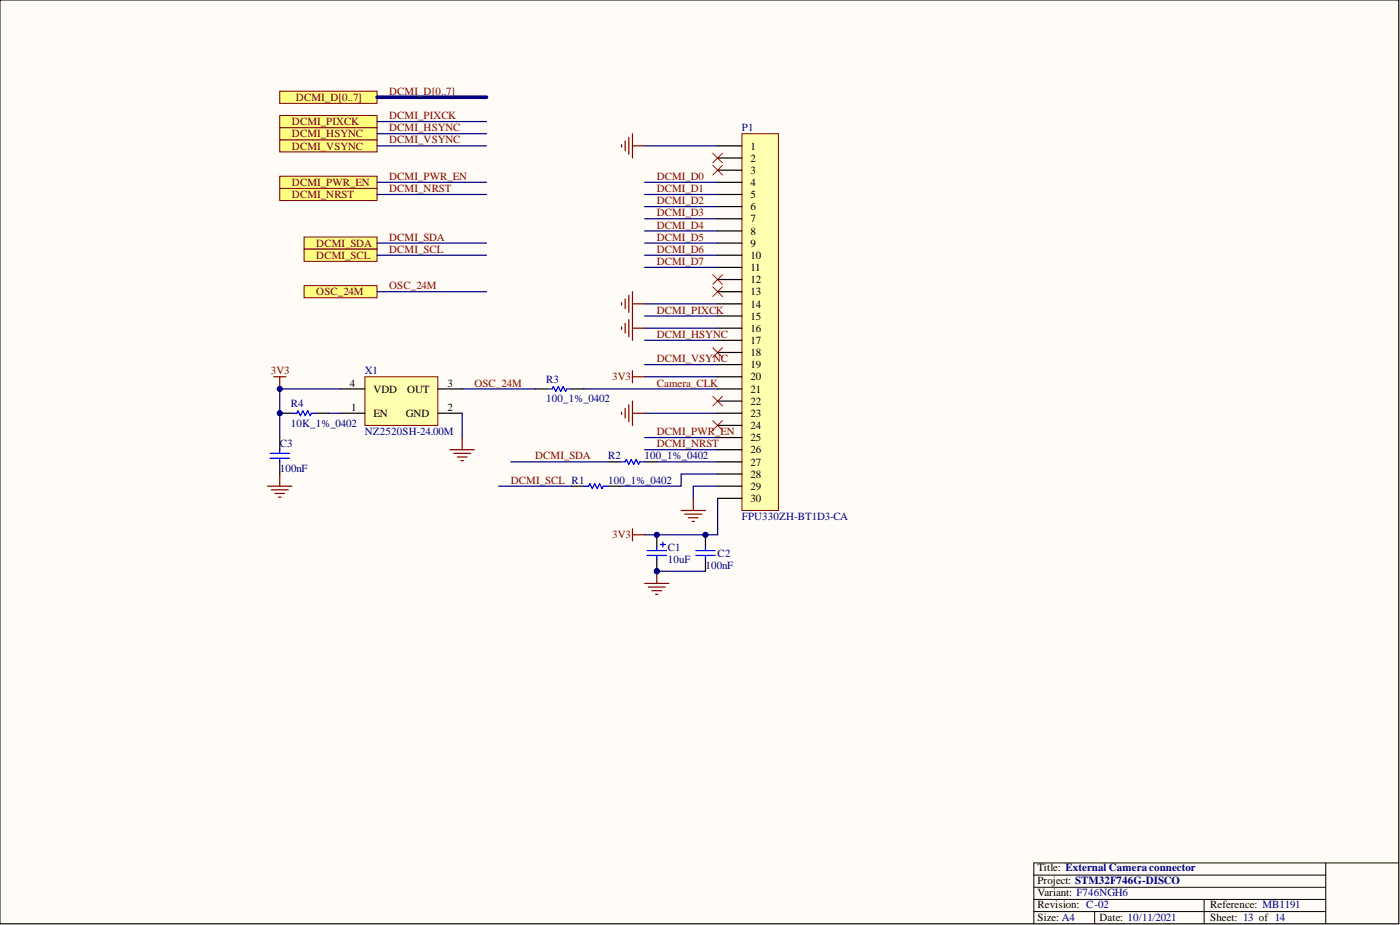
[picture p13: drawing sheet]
<svg xmlns="http://www.w3.org/2000/svg" width="292mm" height="193mm" viewBox="0 0 292 193" stroke-linecap="round" stroke-linejoin="round" font-family="sans-serif">
<defs><g id="words">
<g font-size="2.3" fill="#800000">
<text x="61.8" y="21">DCMI_D[0..7]</text>
<text x="81.2" y="19.8">DCMI_D[0..7]</text>
<text x="60.9" y="28.7">DCMI_HSYNC</text>
<text x="60.9" y="26.1">DCMI_PIXCK</text>
<text x="81.2" y="27.4">DCMI_HSYNC</text>
<text x="81.2" y="29.9">DCMI_VSYNC</text>
<text x="81.2" y="24.8">DCMI_PIXCK</text>
<text x="60.9" y="31.2">DCMI_VSYNC</text>
<text x="60.9" y="41.3">DCMI_NRST</text>
<text x="60.9" y="38.8">DCMI_PWR_EN</text>
<text x="81.2" y="37.5">DCMI_PWR_EN</text>
<text x="81.2" y="40.1">DCMI_NRST</text>
<text x="137" y="37.5">DCMI_D0</text>
<text x="137" y="40.1">DCMI_D1</text>
<text x="137" y="42.6">DCMI_D2</text>
<text x="137" y="45.1">DCMI_D3</text>
<text x="137" y="47.7">DCMI_D4</text>
<text x="66" y="51.5">DCMI_SDA</text>
<text x="81.2" y="52.7">DCMI_SCL</text>
<text x="81.2" y="50.2">DCMI_SDA</text>
<text x="137" y="50.2">DCMI_D5</text>
<text x="137" y="52.7">DCMI_D6</text>
<text x="66" y="54">DCMI_SCL</text>
<text x="137" y="55.3">DCMI_D7</text>
<text x="66" y="61.6">OSC_24M</text>
<text x="81.2" y="60.3">OSC_24M</text>
<text x="137" y="65.4">DCMI_PIXCK</text>
<text x="137" y="70.5">DCMI_HSYNC</text>
<text x="137" y="75.6">DCMI_VSYNC</text>
<text x="56.5" y="78.1">3V3</text>
<text x="99" y="80.6">OSC_24M</text>
<text x="127.7" y="79.4">3V3</text>
<text x="137" y="80.6">Camera_CLK</text>
<text x="111.7" y="95.8">DCMI_SDA</text>
<text x="137" y="90.8">DCMI_PWR_EN</text>
<text x="137" y="93.3">DCMI_NRST</text>
<text x="106.6" y="100.9">DCMI_SCL R1</text>
<text x="127.7" y="112.3">3V3</text>
</g>
<g font-size="2.3" fill="#000080">
<text x="154.8" y="27.4">P1</text>
<text x="76.1" y="78.1">X1</text>
<text x="113.9" y="79.9">R3</text>
<text x="113.9" y="83.9">100_1%_0402</text>
<text x="60.7" y="84.9">R4</text>
<text x="60.7" y="89">10K_1%_0402</text>
<text x="58.4" y="93.3">C3</text>
<text x="76.1" y="90.8">NZ2520SH-24.00M</text>
<text x="126.9" y="95.8">R2</text>
<text x="134.5" y="95.8">100_1%_0402</text>
<text x="58.4" y="98.4">100nF</text>
<text x="126.9" y="100.9">100_1%_0402</text>
<text x="154.8" y="108.5">FPU330ZH-BT1D3-CA</text>
<text x="139.3" y="114.9">C1</text>
<text x="139.3" y="117.4">10uF</text>
<text x="147.2" y="118.7">100nF</text>
<text x="149.7" y="116.1">C2</text>
</g>
<g font-size="2.3">
<text x="156.6" y="31.2">1</text>
<text x="156.6" y="33.7">2</text>
<text x="156.6" y="36.3">3</text>
<text x="156.6" y="38.8">4</text>
<text x="156.6" y="41.3">5</text>
<text x="156.6" y="43.9">6</text>
<text x="156.6" y="46.4">7</text>
<text x="156.6" y="48.9">8</text>
<text x="156.6" y="51.5">9</text>
<text x="156.6" y="54">10</text>
<text x="156.6" y="56.5">11</text>
<text x="156.6" y="59.1">12</text>
<text x="156.6" y="61.6">13</text>
<text x="156.6" y="64.2">14</text>
<text x="156.6" y="66.7">15</text>
<text x="156.6" y="69.2">16</text>
<text x="156.6" y="71.8">17</text>
<text x="156.6" y="74.3">18</text>
<text x="156.6" y="76.8">19</text>
<text x="73" y="80.6">4</text>
<text x="77.9" y="81.9">VDD</text>
<text x="84.9" y="81.9">OUT</text>
<text x="93.4" y="80.6">3</text>
<text x="156.6" y="79.4">20</text>
<text x="156.6" y="81.9">21</text>
<text x="73.3" y="85.7">1</text>
<text x="77.9" y="87">EN</text>
<text x="84.7" y="87">GND</text>
<text x="93.4" y="85.7">2</text>
<text x="156.6" y="84.4">22</text>
<text x="156.6" y="87">23</text>
<text x="156.6" y="89.5">24</text>
<text x="156.6" y="92">25</text>
<text x="156.6" y="94.6">26</text>
<text x="156.6" y="97.1">27</text>
<text x="156.6" y="99.6">28</text>
<text x="156.6" y="102.2">29</text>
<text x="156.6" y="104.7">30</text>
<text x="216.5" y="181.8">Title: External Camera connector</text>
<text x="216.5" y="184.3">Project: STM32F746G-DISCO</text>
<text x="216.5" y="189.4">Revision: C-02</text>
<text x="216.5" y="186.9">Variant: F746NGH6</text>
<text x="252.5" y="189.4">Reference: MB1191</text>
<text x="216.5" y="192.2">Size: A4</text>
<text x="229.4" y="192.2">Date: 10/11/2021</text>
<text x="252.5" y="192.2">Sheet: 13 of 14</text>
</g>
</g></defs>
<path d="M0 0h291.8v192.7h-291.8z" fill-rule="evenodd" fill="#fffcf8"/>
<path d="M0 0h291.8v192.7h-291.8z" fill="none" stroke="#000" stroke-width=".21"/>
<path d="M0 0h291.8v192.7h-291.8z" fill-rule="evenodd" fill="#fffcf8"/>
<path d="M0 0h291.8v192.7h-291.8zM215.7 182.6h60.9M215.7 185.1h60.9M215.7 190.2h60.9M215.7 187.6h60.9M228.4 190.2v2.5M251.2 187.6v5.1M276.6 180v12.7M291.8 180h-76.1v12.7" fill="none" stroke="#000" stroke-width=".21"/>
<g fill="none" stroke="#000080" stroke-width=".25">
<path d="M134.5 30.4h15.2M134.5 38h15.2M134.5 40.6h15.2M134.5 43.1h15.2M134.5 45.6h15.2M134.5 48.2h15.2M134.5 50.7h15.2M134.5 53.2h15.2M134.5 55.8h15.2M134.5 63.4h15.2M134.5 65.9h15.2M134.5 68.5h15.2"/>
<path d="M134.5 71h15.2M134.5 76.1h15.2M134.5 78.6h15.2M121.8 81.1h27.9M134.5 86.2h15.2M134.5 91.3h15.2M134.5 93.8h15.2M137 96.4h12.7M149.7 98.9h-7.6v2.5h-12.7M149.7 101.4h-5.1v2.6M149.7 104v7.6h-15.2"/>
</g>
<g fill="none" stroke="#800000" stroke-width=".25">
<path d="M129.7 30.2v.5M130.4 29.4v2M131.2 28.7v3.5M132 27.9v5.1M132 30.4h2.5M129.7 63.1v.5M129.7 68.2v.5M130.4 62.4v2M130.4 67.4v2.1M131.2 61.6v3.6M131.2 66.7v3.5M132 60.9v10.1"/>
<path d="M132 77.3v2.6M132 63.4h2.5M132 68.5h2.5M132 78.6h2.5M129.7 86v.5M130.4 85.2v2M131.2 84.4v3.6M132 83.7v5M132 86.2h2.5M132 110.3v2.5M132 111.6h2.5M137 119.2v2.5"/>
<path d="M142.1 106.5h5.1M142.9 107.3h3.5M143.6 108h2.1M144.4 108.8h.5M144.6 104v2.5M134.5 121.7h5.1M135.3 122.5h3.5M136 123.2h2.1M136.8 124h.5"/>
</g>
<g fill="none" stroke="#f00" stroke-width=".21">
<path d="M148.7 31.9l2 2.1M148.7 34.5l2 2M150.7 31.9l-2 2.1M150.7 34.5l-2 2M148.7 57.3l2 2M148.7 59.8l2 2.1M150.7 57.3l-2 2M150.7 59.8l-2 2.1M148.7 72.5l2 2M150.7 72.5l-2 2M148.7 82.7l2 2M148.7 87.7l2 2.1"/>
<path d="M150.7 82.7l-2 2M150.7 87.7l-2 2.1"/>
</g>
<circle cx="137" cy="119.2" r=".51" fill="#000080"/>
<circle cx="137" cy="119.2" r=".51" fill="none" stroke="#000080" stroke-width=".21"/>
<path d="M137 119.2h10.2" fill="none" stroke="#000080" stroke-width=".25"/>
<circle cx="137" cy="119.2" r=".51" fill="#000080"/>
<circle cx="137" cy="119.2" r=".51" fill="none" stroke="#000080" stroke-width=".21"/>
<circle cx="147.2" cy="111.6" r=".51" fill="#000080"/>
<circle cx="147.2" cy="111.6" r=".51" fill="none" stroke="#000080" stroke-width=".21"/>
<path d="M147.2 111.6v2.5M147.2 116.6v2.6" fill="none" stroke="#000" stroke-width=".25"/>
<circle cx="147.2" cy="111.6" r=".51" fill="#000080"/>
<circle cx="147.2" cy="111.6" r=".51" fill="none" stroke="#000080" stroke-width=".21"/>
<path d="M145.2 114.9h4M145.2 115.9h4M147.2 114.1v.8M147.2 115.9v.7" fill="none" stroke="#00f" stroke-width=".25"/>
<path d="M96.4 81.1h15.3" fill="none" stroke="#000080" stroke-width=".25"/>
<path d="M76.1 78.6h15.3v10.1h-15.3z" fill-rule="evenodd" fill="#ffffb0"/>
<path d="M76.1 78.6h15.3v10.1h-15.3z" fill="none" stroke="#800000" stroke-width=".21"/>
<path d="M71.1 81.1h5M71.1 86.2h5M91.4 81.1h5M91.4 86.2h5" fill="none" stroke="#000" stroke-width=".25"/>
<path d="M58.4 98.9v2.5M55.8 101.4h5.1M56.6 102.2h3.5M57.4 102.9h2M58.1 103.7h.5" fill="none" stroke="#800000" stroke-width=".25"/>
<path d="M96.4 86.2v5.1" fill="none" stroke="#000080" stroke-width=".25"/>
<circle cx="58.4" cy="86.2" r=".51" fill="#000080"/>
<circle cx="58.4" cy="86.2" r=".51" fill="none" stroke="#000080" stroke-width=".21"/>
<path d="M58.4 86.2h2.5M66 86.2h2.5" fill="none" stroke="#000" stroke-width=".25"/>
<circle cx="58.4" cy="86.2" r=".51" fill="#000080"/>
<circle cx="58.4" cy="86.2" r=".51" fill="none" stroke="#000080" stroke-width=".21"/>
<path d="M60.9 86.2h1l.3-.5 .5 1 .5-1 .5 1 .5-1 .5 1 .3-.5h1" fill="none" stroke="#00f" stroke-width=".25"/>
<path d="M71.1 81.1h-12.7v10.2" fill="none" stroke="#000080" stroke-width=".25"/>
<circle cx="58.4" cy="81.1" r=".51" fill="#000080"/>
<circle cx="58.4" cy="81.1" r=".51" fill="none" stroke="#000080" stroke-width=".21"/>
<path d="M68.5 86.2h2.6" fill="none" stroke="#000080" stroke-width=".25"/>
<path d="M57.1 78.6h2.5M58.4 78.6v2.5" fill="none" stroke="#800000" stroke-width=".25"/>
<circle cx="58.4" cy="81.1" r=".51" fill="#000080"/>
<circle cx="58.4" cy="81.1" r=".51" fill="none" stroke="#000080" stroke-width=".21"/>
<path d="M58.4 91.3v2.5M58.4 96.4v2.5" fill="none" stroke="#000" stroke-width=".25"/>
<path d="M56.3 94.6h4.1M56.3 95.6h4.1M58.4 93.8v.8M58.4 95.6v.8" fill="none" stroke="#00f" stroke-width=".25"/>
<path d="M63.4 59.6h15.3v2.5h-15.3z" fill-rule="evenodd" fill="#ffff80"/>
<path d="M63.4 59.6h15.3v2.5h-15.3z" fill="none" stroke="#800000" stroke-width=".21"/>
<path d="M78.7 60.9h22.8" fill="none" stroke="#000080" stroke-width=".25"/>
<path d="M93.9 93.8h5.1M94.7 94.6h3.5M95.4 95.3h2M96.2 96.1h.5M96.4 91.3v2.5" fill="none" stroke="#800000" stroke-width=".25"/>
<path d="M58.4 39.3h20.3v2.5h-20.3z" fill-rule="evenodd" fill="#ffff80"/>
<path d="M58.4 39.3h20.3v2.5h-20.3z" fill="none" stroke="#800000" stroke-width=".21"/>
<path d="M58.4 19h20.3v2.6h-20.3z" fill-rule="evenodd" fill="#ffff80"/>
<path d="M58.4 19h20.3v2.6h-20.3z" fill="none" stroke="#800000" stroke-width=".21"/>
<path d="M78.7 20.3h22.8" fill="none" stroke="#000080" stroke-width=".76"/>
<path d="M58.4 36.8h20.3v2.5h-20.3z" fill-rule="evenodd" fill="#ffff80"/>
<path d="M58.4 36.8h20.3v2.5h-20.3z" fill="none" stroke="#800000" stroke-width=".21"/>
<path d="M58.4 29.2h20.3v2.5h-20.3z" fill-rule="evenodd" fill="#ffff80"/>
<path d="M58.4 29.2h20.3v2.5h-20.3z" fill="none" stroke="#800000" stroke-width=".21"/>
<path d="M58.4 26.6h20.3v2.6h-20.3z" fill-rule="evenodd" fill="#ffff80"/>
<path d="M58.4 26.6h20.3v2.6h-20.3z" fill="none" stroke="#800000" stroke-width=".21"/>
<path d="M58.4 24.1h20.3v2.5h-20.3z" fill-rule="evenodd" fill="#ffff80"/>
<path d="M58.4 24.1h20.3v2.5h-20.3z" fill="none" stroke="#800000" stroke-width=".21"/>
<path d="M63.4 49.4h15.3v2.6h-15.3z" fill-rule="evenodd" fill="#ffff80"/>
<path d="M63.4 49.4h15.3v2.6h-15.3z" fill="none" stroke="#800000" stroke-width=".21"/>
<path d="M63.4 52h15.3v2.5h-15.3z" fill-rule="evenodd" fill="#ffff80"/>
<path d="M63.4 52h15.3v2.5h-15.3z" fill="none" stroke="#800000" stroke-width=".21"/>
<path d="M78.7 38h22.8M78.7 30.4h22.8M78.7 27.9h22.8M78.7 25.4h22.8M78.7 40.6h22.8M78.7 53.2h22.8M78.7 50.7h22.8" fill="none" stroke="#000080" stroke-width=".25"/>
<path d="M111.7 81.1h2.5M119.3 81.1h2.5" fill="none" stroke="#000" stroke-width=".25"/>
<path d="M114.2 81.1h1l.3-.5 .5 1 .5-1 .5 1 .5-1 .5 1 .3-.5h1" fill="none" stroke="#00f" stroke-width=".25"/>
<path d="M154.8 27.9h7.6v78.6h-7.6z" fill-rule="evenodd" fill="#ffffb0"/>
<path d="M154.8 27.9h7.6v78.6h-7.6z" fill="none" stroke="#800000" stroke-width=".21"/>
<g fill="none" stroke="#000" stroke-width=".25">
<path d="M149.7 30.4h5.1M149.7 33h5.1M149.7 35.5h5.1M149.7 38h5.1M149.7 40.6h5.1M149.7 43.1h5.1M149.7 45.6h5.1M149.7 48.2h5.1M149.7 50.7h5.1M149.7 53.2h5.1M149.7 55.8h5.1M149.7 58.3h5.1"/>
<path d="M149.7 60.9h5.1M149.7 63.4h5.1M149.7 65.9h5.1M149.7 68.5h5.1M149.7 71h5.1M149.7 73.5h5.1M149.7 76.1h5.1M149.7 78.6h5.1M126.9 96.4h2.5M134.5 96.4h2.5M149.7 81.1h5.1M149.7 83.7h5.1"/>
<path d="M149.7 86.2h5.1M149.7 88.7h5.1M149.7 91.3h5.1M149.7 93.8h5.1M149.7 96.4h5.1M149.7 98.9h5.1M119.3 101.4h2.5M126.9 101.4h2.5M149.7 101.4h5.1M149.7 104h5.1"/>
</g>
<path d="M129.4 96.4h1l.3-.6 .5 1.1 .5-1.1 .5 1.1 .5-1.1 .5 1.1 .3-.5h1M121.8 101.4h1l.3-.5 .5 1 .5-1 .5 1 .5-1 .5 1 .3-.5h1" fill="none" stroke="#00f" stroke-width=".25"/>
<path d="M106.6 96.4h20.3M104 101.4h15.3" fill="none" stroke="#000080" stroke-width=".25"/>
<circle cx="137" cy="111.6" r=".51" fill="#000080"/>
<circle cx="137" cy="111.6" r=".51" fill="none" stroke="#000080" stroke-width=".21"/>
<circle cx="137" cy="119.2" r=".51" fill="#000080"/>
<circle cx="137" cy="119.2" r=".51" fill="none" stroke="#000080" stroke-width=".21"/>
<path d="M137 111.6v2.5" fill="none" stroke="#000" stroke-width=".25"/>
<circle cx="137" cy="111.6" r=".51" fill="#000080"/>
<circle cx="137" cy="111.6" r=".51" fill="none" stroke="#000080" stroke-width=".21"/>
<path d="M137 116.6v2.6" fill="none" stroke="#000" stroke-width=".25"/>
<circle cx="137" cy="119.2" r=".51" fill="#000080"/>
<circle cx="137" cy="119.2" r=".51" fill="none" stroke="#000080" stroke-width=".21"/>
<path d="M135 114.9h4.1M135 115.9h4.1M137 114.1v.8M137 115.9v.7M137.8 113.6h1M138.3 113.1v1" fill="none" stroke="#00f" stroke-width=".25"/>
<use href="#words"/>
</svg>
